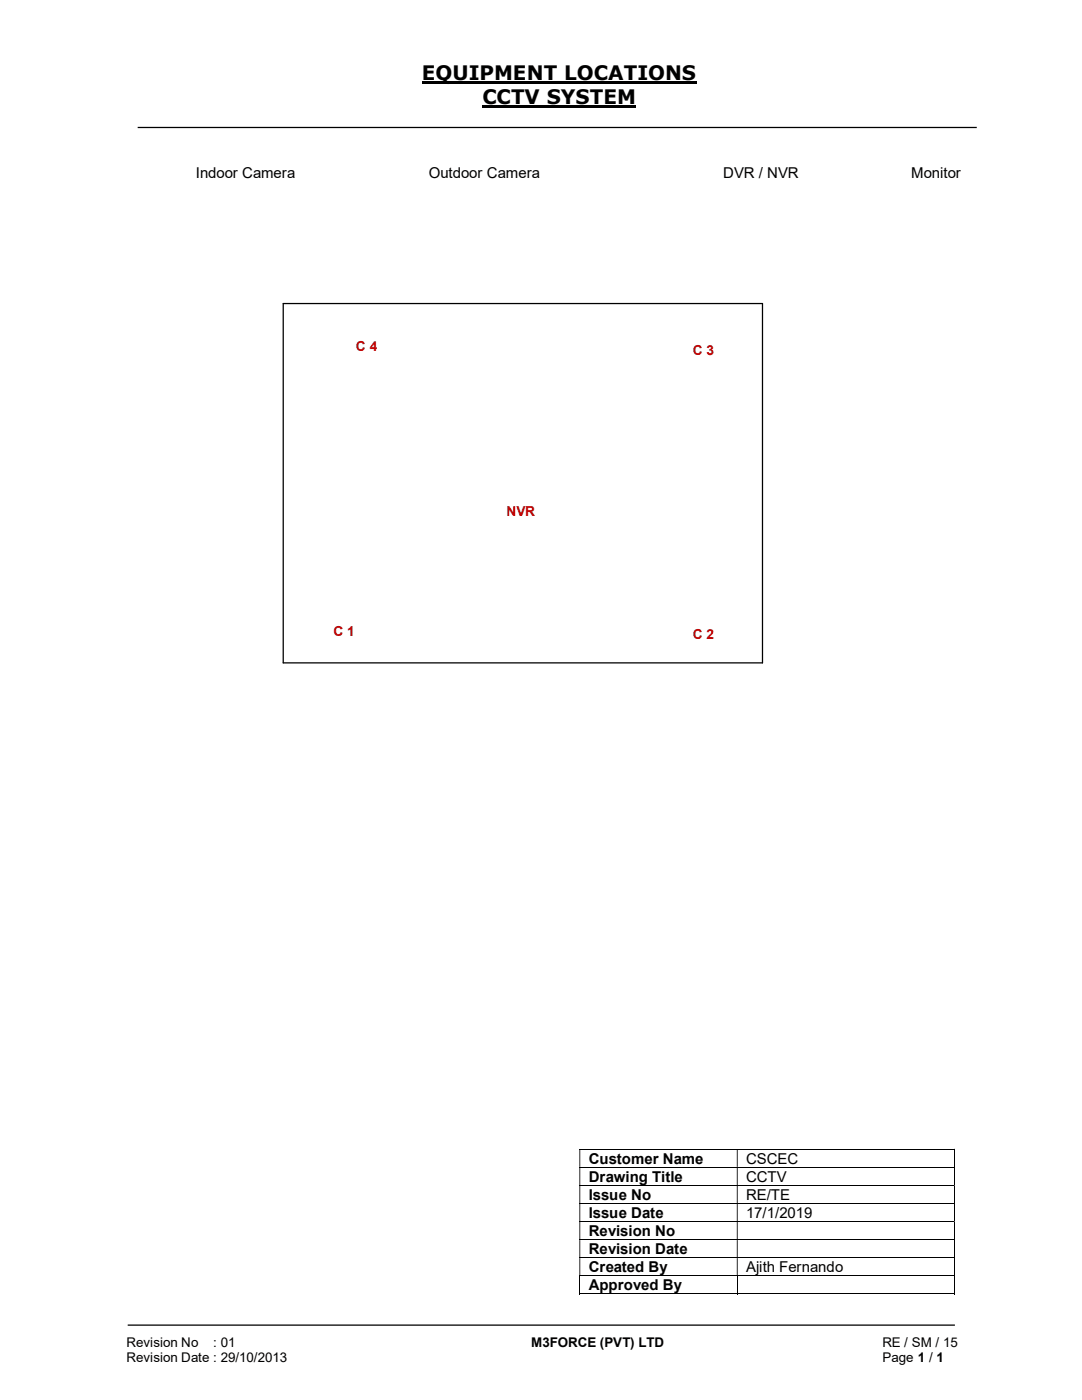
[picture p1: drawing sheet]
<svg xmlns="http://www.w3.org/2000/svg" width="216mm" height="279mm" viewBox="0 0 216 279" stroke-linecap="round" stroke-linejoin="round" font-family="sans-serif">
<defs><g id="words">
<g font-size="4">
<text x="84.2" y="16">EQUIPMENT LOCATIONS</text>
<text x="96.3" y="20.8">CCTV SYSTEM</text>
</g>
<g font-size="3">
<text x="39.1" y="35.5">Indoor Camera</text>
<text x="85.6" y="35.5">Outdoor Camera</text>
<text x="144.3" y="35.5">DVR / NVR</text>
<text x="181.8" y="35.5">Monitor</text>
<text x="117.5" y="232.2">Customer Name</text>
<text x="148.9" y="232.2">CSCEC</text>
<text x="117.5" y="235.8">Drawing Title</text>
<text x="117.5" y="239.5">Issue No</text>
<text x="148.9" y="235.8">CCTV</text>
<text x="148.9" y="239.5">RE/TE</text>
<text x="117.5" y="243">Issue Date</text>
<text x="148.9" y="243">17/1/2019</text>
<text x="117.5" y="246.7">Revision No</text>
<text x="117.5" y="250.3">Revision Date</text>
<text x="117.5" y="253.9">Created By</text>
<text x="117.5" y="257.5">Approved By</text>
<text x="148.9" y="253.9">Ajith Fernando</text>
</g>
<g font-size="2.7" fill="#c00000">
<text x="71" y="70.1">C 4</text>
<text x="138.3" y="70.8">C 3</text>
<text x="101" y="103">NVR</text>
<text x="66.5" y="126.9">C 1</text>
<text x="138.3" y="127.6">C 2</text>
</g>
<g font-size="2.7">
<text x="25.2" y="268.8">Revision No</text>
<text x="42.6" y="268.8">: 01</text>
<text x="106" y="268.8">M3FORCE (PVT) LTD</text>
<text x="176.1" y="268.8">RE / SM / 15</text>
<text x="25.2" y="271.8">Revision Date : 29/10/2013</text>
<text x="176.1" y="271.8">Page 1 / 1</text>
</g>
</g></defs>
<path d="M84.2 16.5h54.8M96.3 21.3h30.7" fill="none" stroke="#000" stroke-width=".42"/>
<path d="M27.5 25.4h167.4M56.5 60.6h95.6v71.7h-95.6zM25.5 264.5h165" fill="none" stroke="#000" stroke-width=".25"/>
<g fill="none" stroke="#000" stroke-width=".2">
<path d="M115.6 229.4h74.8M115.6 233h74.8M115.6 236.6h74.8M190.5 229.4v3.5M190.5 233v3.5M190.5 236.7v3.4M115.6 240.2h74.8M115.6 243.8h74.8M115.6 247.4h74.8M115.6 251h74.8M115.6 254.6h74.8M115.6 258.2h31.4"/>
<path d="M115.7 254.7v3.6M147.1 254.7v3.6M147.2 258.2h43.2M190.5 240.2v3.5M190.5 243.8v3.5M190.5 247.5v3.4M190.5 251.1v3.5M190.5 254.7v3.6"/>
</g>
<g fill="#000">
<path d="M190.4 229.3h.1v.1h-.1zM115.6 229.4h.2v3.5h-.2zM147 229.4h.2v3.5h-.2z" fill-rule="evenodd"/>
<path d="M190.4 232.9h.1v.1h-.1zM115.6 233h.2v3.5h-.2zM147 233h.2v3.5h-.2z" fill-rule="evenodd"/>
<path d="M190.4 236.5h.1v.2h-.1zM115.6 236.7h.2v3.4h-.2zM147 236.7h.2v3.4h-.2z" fill-rule="evenodd"/>
<path d="M190.4 240.1h.1v.1h-.1zM115.6 240.2h.2v3.5h-.2zM147 240.2h.2v3.5h-.2z" fill-rule="evenodd"/>
<path d="M190.4 243.7h.1v.1h-.1zM115.6 243.8h.2v3.5h-.2zM147 243.8h.2v3.5h-.2z" fill-rule="evenodd"/>
<path d="M190.4 247.3h.1v.2h-.1zM115.6 247.5h.2v3.4h-.2zM147 247.5h.2v3.4h-.2z" fill-rule="evenodd"/>
<path d="M190.4 250.9h.1v.2h-.1zM115.6 251.1h.2v3.5h-.2zM147 251.1h.2v3.5h-.2z" fill-rule="evenodd"/>
</g>
<path d="M190.4 254.6h.1v.1h-.1zM190.4 258.1h.1v.2h-.1z" fill="#000"/>
<use href="#words"/>
</svg>
